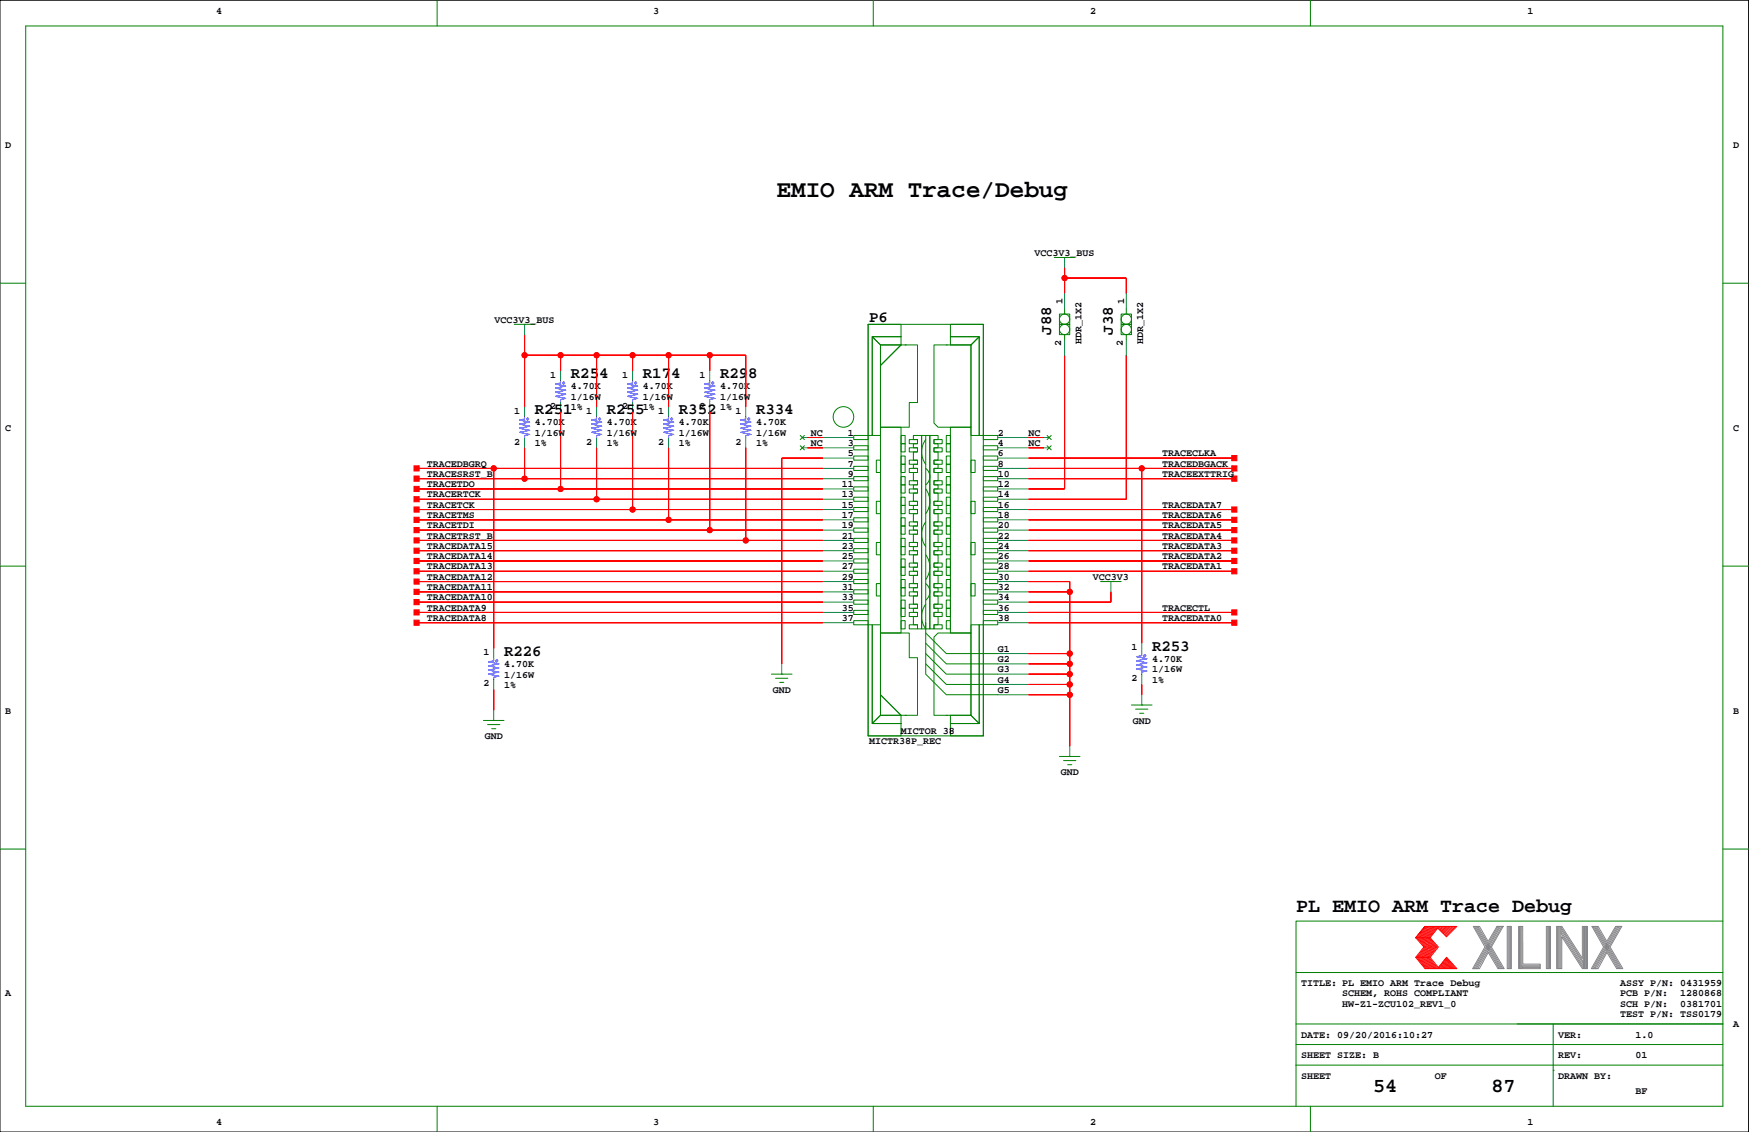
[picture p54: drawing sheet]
<svg xmlns="http://www.w3.org/2000/svg" width="432mm" height="279mm" viewBox="0 0 432 279" stroke-linecap="round" stroke-linejoin="round" font-family="sans-serif">
<defs><g id="words">
<text font-size="6" x="191.7" y="48.5">EMIO ARM Trace/Debug</text>
<g font-size="4.9">
<text x="320" y="225.2">PL EMIO ARM Trace Debug</text>
<text x="339" y="269.6">54</text>
<text x="368.2" y="269.6">87</text>
</g>
<g font-size="3.9">
<text x="214.6" y="79.4">P6</text>
<text x="259.5" y="82.6" transform="rotate(-90 259.5 82.6)">J88</text>
<text x="274.7" y="82.6" transform="rotate(-90 274.7 82.6)">J38</text>
<text x="140.9" y="93.3">R254</text>
<text x="158.7" y="93.3">R174</text>
<text x="177.8" y="93.3">R298</text>
<text x="132" y="102.2">R251</text>
<text x="149.8" y="102.2">R255</text>
<text x="167.6" y="102.2">R352</text>
<text x="186.6" y="102.2">R334</text>
<text x="124.4" y="161.9">R226</text>
<text x="284.4" y="160.6">R253</text>
</g>
<g font-size="2.5">
<text x="53.3" y="3.4">4</text>
<text x="161.3" y="3.4">3</text>
<text x="269.2" y="3.4">2</text>
<text x="377.1" y="3.4">1</text>
<text x="1.3" y="36.4">D</text>
<text x="427.9" y="36.4">D</text>
<text x="255.4" y="63.1">VCC3V3_BUS</text>
<text x="262.3" y="75" transform="rotate(-90 262.3 75)">1</text>
<text x="277.5" y="75" transform="rotate(-90 277.5 75)">1</text>
<text x="122.1" y="79.6">VCC3V3_BUS</text>
<text x="262" y="85.3" transform="rotate(-90 262 85.3)">2</text>
<text x="267" y="85" transform="rotate(-90 267 85)">HDR_1X2</text>
<text x="277.2" y="85.3" transform="rotate(-90 277.2 85.3)">2</text>
<text x="282.2" y="85" transform="rotate(-90 282.2 85)">HDR_1X2</text>
<text x="135.9" y="93.2">1</text>
<text x="153.6" y="93.2">1</text>
<text x="172.7" y="93.2">1</text>
<text x="135.9" y="100.8">2</text>
<text x="140.9" y="101.2">1%</text>
<text x="140.9" y="96.1">4.70K</text>
<text x="140.9" y="98.7">1/16W</text>
<text x="153.6" y="100.8">2</text>
<text x="158.7" y="96.1">4.70K</text>
<text x="158.7" y="101.2">1%</text>
<text x="158.7" y="98.7">1/16W</text>
<text x="172.7" y="100.8">2</text>
<text x="177.8" y="96.1">4.70K</text>
<text x="177.8" y="101.2">1%</text>
<text x="177.8" y="98.7">1/16W</text>
<text x="1.3" y="106.3">C</text>
<text x="127" y="102.1">1</text>
<text x="132" y="105">4.70K</text>
<text x="132" y="107.5">1/16W</text>
<text x="144.7" y="102.1">1</text>
<text x="149.8" y="105">4.70K</text>
<text x="149.8" y="107.5">1/16W</text>
<text x="162.5" y="102.1">1</text>
<text x="167.6" y="105">4.70K</text>
<text x="167.6" y="107.5">1/16W</text>
<text x="181.6" y="102.1">1</text>
<text x="186.6" y="105">4.70K</text>
<text x="186.6" y="107.5">1/16W</text>
<text x="200.2" y="107.5">NC</text>
<text x="209.3" y="107.5">1</text>
<text x="246.3" y="107.5">2</text>
<text x="253.9" y="107.5">NC</text>
<text x="427.9" y="106.3">C</text>
<text x="127" y="109.7">2</text>
<text x="132" y="110.1">1%</text>
<text x="144.7" y="109.7">2</text>
<text x="149.8" y="110.1">1%</text>
<text x="162.5" y="109.7">2</text>
<text x="167.6" y="110.1">1%</text>
<text x="181.6" y="109.7">2</text>
<text x="186.6" y="110.1">1%</text>
<text x="200.2" y="110.1">NC</text>
<text x="209.3" y="112.6">5</text>
<text x="209.3" y="110.1">3</text>
<text x="246.3" y="110.1">4</text>
<text x="246.3" y="112.6">6</text>
<text x="253.9" y="110.1">NC</text>
<text x="287" y="112.6">TRACECLKA</text>
<text x="105.4" y="117.7">TRACESRST_B</text>
<text x="105.4" y="115.2">TRACEDBGRQ</text>
<text x="209.3" y="117.7">9</text>
<text x="209.3" y="115.2">7</text>
<text x="246.3" y="115.2">8</text>
<text x="246.3" y="117.7">10</text>
<text x="287" y="117.7">TRACEEXTTRIG</text>
<text x="287" y="115.2">TRACEDBGACK</text>
<text x="105.4" y="120.2">TRACETDO</text>
<text x="105.4" y="122.8">TRACERTCK</text>
<text x="105.4" y="125.3">TRACETCK</text>
<text x="207.8" y="125.3">15</text>
<text x="207.8" y="120.2">11</text>
<text x="207.8" y="122.8">13</text>
<text x="246.3" y="125.3">16</text>
<text x="246.3" y="120.2">12</text>
<text x="246.3" y="122.8">14</text>
<text x="287" y="125.3">TRACEDATA7</text>
<text x="105.4" y="127.9">TRACETMS</text>
<text x="105.4" y="130.4">TRACETDI</text>
<text x="207.8" y="130.4">19</text>
<text x="207.8" y="127.9">17</text>
<text x="246.3" y="127.9">18</text>
<text x="246.3" y="130.4">20</text>
<text x="287" y="127.9">TRACEDATA6</text>
<text x="287" y="130.4">TRACEDATA5</text>
<text x="105.4" y="135.5">TRACEDATA15</text>
<text x="105.4" y="132.9">TRACETRST_B</text>
<text x="207.8" y="132.9">21</text>
<text x="207.8" y="135.5">23</text>
<text x="246.3" y="132.9">22</text>
<text x="246.3" y="135.5">24</text>
<text x="287" y="132.9">TRACEDATA4</text>
<text x="287" y="135.5">TRACEDATA3</text>
<text x="105.4" y="143.1">TRACEDATA12</text>
<text x="105.4" y="140.6">TRACEDATA13</text>
<text x="105.4" y="138">TRACEDATA14</text>
<text x="207.8" y="143.1">29</text>
<text x="207.8" y="140.6">27</text>
<text x="207.8" y="138">25</text>
<text x="246.3" y="143.1">30</text>
<text x="246.3" y="138">26</text>
<text x="246.3" y="140.6">28</text>
<text x="269.8" y="143.1">VCC3V3</text>
<text x="287" y="138">TRACEDATA2</text>
<text x="287" y="140.6">TRACEDATA1</text>
<text x="105.4" y="148.2">TRACEDATA10</text>
<text x="105.4" y="145.6">TRACEDATA11</text>
<text x="207.8" y="145.6">31</text>
<text x="207.8" y="148.2">33</text>
<text x="246.3" y="145.6">32</text>
<text x="246.3" y="148.2">34</text>
<text x="105.4" y="153.3">TRACEDATA8</text>
<text x="105.4" y="150.7">TRACEDATA9</text>
<text x="207.8" y="150.7">35</text>
<text x="207.8" y="153.3">37</text>
<text x="246.3" y="150.7">36</text>
<text x="246.3" y="153.3">38</text>
<text x="287" y="150.7">TRACECTL</text>
<text x="287" y="153.3">TRACEDATA0</text>
<text x="119.4" y="161.8">1</text>
<text x="246.3" y="160.9">G1</text>
<text x="279.3" y="160.5">1</text>
<text x="124.4" y="164.7">4.70K</text>
<text x="124.4" y="167.2">1/16W</text>
<text x="246.3" y="166">G3</text>
<text x="246.3" y="163.4">G2</text>
<text x="284.4" y="163.4">4.70K</text>
<text x="284.4" y="166">1/16W</text>
<text x="119.4" y="169.4">2</text>
<text x="124.4" y="169.8">1%</text>
<text x="190.8" y="171">GND</text>
<text x="246.3" y="171">G5</text>
<text x="246.3" y="168.5">G4</text>
<text x="279.3" y="168.1">2</text>
<text x="284.4" y="168.5">1%</text>
<text x="1.3" y="176.1">B</text>
<text x="279.7" y="178.7">GND</text>
<text x="427.9" y="176.1">B</text>
<text x="119.7" y="182.5">GND</text>
<text x="214.6" y="183.7">MICTR38P_REC</text>
<text x="222.4" y="181.2">MICTOR 38</text>
<text x="261.9" y="191.4">GND</text>
<text x="1.3" y="245.9">A</text>
<text x="321.2" y="243.4">TITLE: PL EMIO ARM Trace Debug</text>
<text x="331.4" y="245.9">SCHEM, ROHS COMPLIANT</text>
<text x="400" y="245.9">PCB P/N:</text>
<text x="400" y="243.4">ASSY P/N: 0431959</text>
<text x="414.8" y="245.9">1280868</text>
<text x="331.4" y="248.5">HW-Z1-ZCU102_REV1_0</text>
<text x="400" y="251">TEST P/N: TSS0179</text>
<text x="400" y="248.5">SCH P/N:</text>
<text x="414.8" y="248.5">0381701</text>
<text x="321.2" y="256.1">DATE: 09/20/2016:10:27</text>
<text x="384.7" y="256.1">VER:</text>
<text x="403.8" y="256.1">1.0</text>
<text x="427.9" y="253.6">A</text>
<text x="321.2" y="261.2">SHEET SIZE: B</text>
<text x="384.7" y="261.2">REV:</text>
<text x="403.8" y="261.2">01</text>
<text x="321.2" y="266.3">SHEET</text>
<text x="354.2" y="266.3">OF</text>
<text x="384.7" y="266.3">DRAWN BY:</text>
<text x="403.8" y="270.1">BF</text>
<text x="53.3" y="277.7">4</text>
<text x="161.3" y="277.7">3</text>
<text x="269.2" y="277.7">2</text>
<text x="377.1" y="277.7">1</text>
</g>
</g></defs>
<path d="M0 .1h431.7v279.3h-431.7z" fill="none" stroke="#000" stroke-width=".25"/>
<g fill="none" stroke="#008000" stroke-width=".25">
<path d="M6.3 6.4h419.1v266.7h-419.1zM107.9 .1v6.3M215.6 .1v6.3M323.5 .1v6.3M0 69.9h6.3M260.3 63.5h5.1M261.6 77.5h2.5v2.6h-2.5zM262.8 63.5h.1M262.8 76.2v1.3M276.8 77.5h2.5v2.6h-2.5zM278.1 76.2v1.3M425.4 69.9h6.3"/>
<path d="M127 80.1h5.1M129.5 80.1h.1M214.3 80.1h28.5v101.5h-28.5zM214.3 80.1h8.2v3h-7.2v24.4h-1zM215.3 83.1h7.2v2h-5.1zM215.3 83.1l2.1 2v22.4h-2.1zM217.4 85.1h5.1l-5.1 5.1zM222.5 85.1h4v14.3h-2v6h-7.1v-15.2zM223.5 85.1h.1M230.6 85.1h9.1v20.3h-8.1l-1-1zM233.6 85.1h.1M234.6 80.1h8.2v27.4h-1v-24.4h-7.2z"/>
<path d="M234.6 83.1h7.2l-2.1 2h-5.1zM239.7 85.1l2.1-2v24.4h-2.1zM261.6 80.1h2.5v2.5h-2.5zM262.8 82.6v1.3M276.8 80.1h2.5v2.5h-2.5zM278.1 82.6v1.3M197.6 107.5l1 1M197.6 110l1 1M198.6 107.5l-1 1M198.6 110l-1 1M210.8 107.5h3.5v1h-3.5zM210.8 110h3.5v1h-3.5z"/>
<path d="M210.8 112.6h3.5v1h-3.5zM210.8 115.1h3.5v1h-3.5zM210.8 117.6h3.5v1.1h-3.5zM216.4 113.6h1v3h-1zM217.4 105.4h5.1v50.8h-5.1zM222.5 119.7h1v2h-1zM222.5 117.6h1v2.1h-1zM222.5 114.6h1v2h-1zM222.5 112.6h1v2h-1zM222.5 107.5h1v2h-1zM222.5 109.5h1v2h-1zM224.5 118.7h2v1h-2z"/>
<path d="M224.5 108.5h2v1h-2zM224.5 110.5h2v1h-2zM224.5 113.6h2v1h-2zM224.5 115.6h2v1h-2zM225.5 107.5h2v47.7h-1v-1h-1v-2h1v-1h-1v-1.1h1v-1h-1v-2h1v-1h-1v-1h1v-1.1h-1v-2h1v-1h-1v-1h1v-1h-1v-2.1h1v-1h-1v-1h1v-1h-1v-2h1v-1.1h-1v-1h1v-1h-1v-2h1v-1h-1v-1.1h1v-1h-1v-2h1v-1h-1v-1h1v-1h-1v-2.1h1v-1h-1v-1h1v-1h-1v-2.1h1v-1h-1v-1h1v-1h-1zM227.5 107.5h2.1v47.7h-2.1zM228.5 107.5l.1 47.7a5.1 5.1 0 0 1 0-6.1M228.6 115.6a2.54 2.54 0 0 1 0 4.1M228.6 108.5a5.1 5.1 0 0 0 0 6.1M229.6 107.5h2v1h-1v1h1v1h-1v1h1v2.1h-1v1h1v1h-1v1h1v2.1h-1v1h1v1h-1v1h1v2h-1v1h1v1.1h-1v1h1v2h-1v1h1v1h-1v1.1h1v2h-1v1h1v1h-1v1h1v2.1h-1v1h1v1h-1v1h1v2h-1v1.1h1v1h-1v1h1v2h-1v1h1v1.1h-1v1h1v2h-1v1h-1zM230.6 118.7h2v1h-2zM230.6 108.5h2v1h-2z"/>
<path d="M230.6 110.5h2v1h-2zM230.6 113.6h2v1h-2zM230.6 115.6h2v1h-2zM233.6 119.7h1v2h-1zM233.6 117.6h1v2.1h-1zM233.6 114.6h1v2h-1zM233.6 112.6h1v2h-1zM233.6 107.5h1v2h-1zM233.6 109.5h1v2h-1zM234.6 105.4h5.1v50.8h-5.1zM239.7 113.6h1v3h-1zM242.8 117.6h3.5v1.1h-3.5z"/>
<path d="M242.8 115.1h3.5v1h-3.5zM242.8 112.6h3.5v1h-3.5zM242.8 110h3.5v1h-3.5zM242.8 107.5h3.5v1h-3.5zM258.5 107.5l1 1M258.5 110l1 1M259.5 107.5l-1 1M259.5 110l-1 1M0 139.7h6.3M210.8 125.3h3.5v1h-3.5zM210.8 122.7h3.5v1h-3.5zM210.8 120.2h3.5v1h-3.5z"/>
<path d="M210.8 135.4h3.5v1h-3.5zM210.8 132.9h3.5v1h-3.5zM210.8 130.3h3.5v1.1h-3.5zM210.8 127.8h3.5v1h-3.5zM210.8 138h3.5v1h-3.5zM216.4 123.7h1v3.1h-1zM216.4 133.9h1v3h-1zM222.5 140h1v2h-1zM222.5 138h1v2h-1zM222.5 134.9h1v2h-1zM222.5 132.9h1v2h-1zM222.5 129.8h1v2.1h-1z"/>
<path d="M222.5 127.8h1v2h-1zM222.5 124.7h1v2.1h-1zM222.5 122.7h1v2h-1zM224.5 139h2v1h-2zM224.5 135.9h2v1h-2zM224.5 133.9h2v1h-2zM224.5 130.8h2v1.1h-2zM224.5 128.8h2v1h-2zM224.5 125.8h2v1h-2zM224.5 123.7h2v1h-2zM224.5 120.7h2v1h-2zM228.5 120.7a5.1 5.1 0 0 1 0 6.1"/>
<path d="M228.5 136.9a5.1 5.1 0 0 1 0 6.1M228.6 128.8a5.1 5.1 0 0 0 0 6.1M230.6 139h2v1h-2zM230.6 135.9h2v1h-2zM230.6 133.9h2v1h-2zM230.6 130.8h2v1.1h-2zM230.6 128.8h2v1h-2zM230.6 125.8h2v1h-2zM230.6 123.7h2v1h-2zM230.6 120.7h2v1h-2zM233.6 140h1v2h-1zM233.6 138h1v2h-1z"/>
<path d="M233.6 134.9h1v2h-1zM233.6 132.9h1v2h-1zM233.6 129.8h1v2.1h-1zM233.6 127.8h1v2h-1zM233.6 124.7h1v2.1h-1zM233.6 122.7h1v2h-1zM239.7 133.9h1v3h-1zM239.7 123.7h1v3.1h-1zM242.8 138h3.5v1h-3.5zM242.8 127.8h3.5v1h-3.5zM242.8 130.3h3.5v1.1h-3.5zM242.8 132.9h3.5v1h-3.5z"/>
<path d="M242.8 135.4h3.5v1h-3.5zM242.8 120.2h3.5v1h-3.5zM242.8 122.7h3.5v1h-3.5zM242.8 125.3h3.5v1h-3.5zM425.4 139.7h6.3M210.8 145.6h3.5v1h-3.5zM210.8 143h3.5v1h-3.5zM210.8 140.5h3.5v1h-3.5zM210.8 153.2h3.5v1h-3.5zM210.8 150.7h3.5v1h-3.5zM210.8 148.1h3.5v1h-3.5zM214.3 154.2h1v24.4h7.2v3h-8.2z"/>
<path d="M215.3 154.2h2.1v22.4l-2.1 2zM216.4 144h1v3.1h-1zM217.4 156.2h7.1v6.1h2v14.3h-4l-5.1-5.1zM222.5 153.2h1v2h-1zM222.5 150.1h1v2.1h-1zM222.5 148.1h1v2h-1zM222.5 145.1h1v2h-1zM222.5 143h1v2.1h-1zM224.5 154.2h2v1h-2zM224.5 151.2h2v1h-2zM224.5 149.1h2v1h-2zM224.5 146.1h2v1h-2z"/>
<path d="M224.5 144h2v1.1h-2zM224.5 141h2v1h-2zM228.5 158.8v2.5l5.1 5.1h12.7M228.5 156.2v2.6l5.1 5.1h12.7M228.5 153.7v2.5l5.1 5.1h12.7M228.6 144.1a2.54 2.54 0 0 1 0 4M230.6 154.2h2v1h-2zM230.6 151.2h2v1h-2zM230.6 149.1h2v1h-2zM230.6 146.1h2v1h-2zM230.6 144h2v1.1h-2zM230.6 141h2v1h-2z"/>
<path d="M231.6 156.2h8.1v20.4h-9.1v-19.3zM233.6 153.2h1v2h-1zM233.6 150.1h1v2.1h-1zM233.6 148.1h1v2h-1zM233.6 145.1h1v2h-1zM233.6 143h1v2.1h-1zM239.7 144h1v3.1h-1zM239.7 154.2h2.1v24.4l-2.1-2zM241.8 154.2h1v27.4h-8.2v-3h7.2zM242.8 148.1h3.5v1h-3.5zM242.8 150.7h3.5v1h-3.5zM242.8 153.2h3.5v1h-3.5z"/>
<path d="M242.8 140.5h3.5v1h-3.5zM242.8 143h3.5v1h-3.5zM242.8 145.6h3.5v1h-3.5zM271.7 143.5h5.1M274.3 143.5h.1M119.4 177.8h5M120.4 178.8h3M121.4 179.9h1M121.9 177.8h.1M190.5 166.4h5M191.5 167.4h3M192.5 168.4h1"/>
<path d="M193 166.4h.1M217.4 171.5l5.1 5.1h-5.1zM217.4 176.6h5.1v2h-7.2zM223.5 176.6h.1M228.5 163.9v2.5l5.1 5.1h12.7M228.5 161.3v2.6l5.1 5h12.7M233.6 176.6h.1M234.6 176.6h5.1l2.1 2h-7.2zM279.3 174h5.1M280.4 175h3M281.4 176h1M281.9 174h.1"/>
<path d="M261.6 186.7h5M262.6 187.7h3M263.6 188.7h1M264.1 186.7h.1M0 209.6h6.3M425.4 209.6h6.3M425.4 227.3h-105.4v35.6M320 257.8h105.4M320 252.7h105.4M320 240h105.4M383.5 252.7v20.4M107.9 273.1v6.3"/>
<path d="M215.6 273.1v6.3M320 262.9v10.2M320 262.9h105.4M323.5 273.1v6.3M383.5 264.2h.1"/>
<circle cx="262.8" cy="78.8" r="1.27"/>
<circle cx="278.1" cy="78.8" r="1.27"/>
<circle cx="262.8" cy="81.3" r="1.27"/>
<circle cx="278.1" cy="81.3" r="1.27"/>
<circle cx="208.2" cy="102.9" r="2.54"/>
</g>
<g fill="none" stroke="#f00" stroke-width=".25">
<path d="M262.8 68.6h15.3v3.8M262.8 66.1v6.3M129.5 82.6v17.8M129.5 87.7h54.6v12.7M138.4 87.7v3.8M147.3 87.7v12.7M156.2 87.7v3.8M165.1 87.7v12.7M175.2 87.7v3.8M262.8 87.7v33h-8.9M278.1 87.7v35.5h-24.2M102.8 118.1h100.4"/>
<path d="M102.8 115.6h100.4M121.9 115.6v44.4M129.5 110.5v7.6M138.4 101.6v19.1M147.3 110.5v12.7M156.2 101.6v24.2M165.1 110.5v17.8M175.2 101.6v29.2M184.1 110.5v22.9M199.3 108h3.9M199.3 110.5h3.9M203.2 113.1h-10.2v50.8"/>
<path d="M253.9 113.1h50.8M253.9 118.1h50.8M253.9 115.6h50.8M253.9 108h3.9M253.9 110.5h3.9M281.9 115.6v43.2M102.8 135.9h100.4M102.8 125.8h100.4M102.8 128.3h100.4M102.8 130.8h100.4M102.8 133.4h100.4M102.8 138.5h100.4"/>
<path d="M102.8 123.2h100.4M102.8 120.7h100.4M253.9 135.9h50.8M253.9 125.8h50.8M253.9 128.3h50.8M253.9 130.8h50.8M253.9 133.4h50.8M253.9 138.5h50.8M102.8 148.6h100.4M102.8 146.1h100.4M102.8 143.5h100.4M102.8 141h100.4"/>
<path d="M102.8 153.7h100.4M102.8 151.2h100.4M253.9 143.5h10.2v40.7M253.9 146.1h10.2M253.9 141h50.8M253.9 153.7h50.8M253.9 151.2h50.8M274.3 146.1v2.5h-20.4M121.9 170.2v5.1M253.9 161.3h10.2M253.9 163.9h10.2M253.9 166.4h10.2"/>
<path d="M253.9 168.9h10.2M253.9 171.5h10.2M281.9 168.9v2.6M349.5 236.3h3.6M349.9 231.5l1.9 2.2-2 2.6 2.2 2.8M350.1 236.3l2.2 2.8M350.2 231.5l1.9 2.3-2 2.5M350.4 236.3l2.2 2.8M350.5 231.5l1.9 2.3-2 2.5M350.6 236.3l2.3 2.7M350.8 231.5l1.9 2.3-2 2.5M351 236.3l2.2 2.8"/>
<path d="M351.1 231.5l1.9 2.3-2 2.5M351.3 236.3l2.2 2.8M351.4 231.5l1.9 2.3-2 2.5M351.6 236.3l2.2 2.8M351.7 231.5l1.9 2.2M351.8 228.7l-2.3 2.8 2.3-2.8h7.9l-2.6 2.5-2.1-2.1-1.9 2.4 2 2.2-2 2.6 2 2.5 2-2.5 2.6 2.8h-7.9l-2.3-2.8M351.9 236.3l2.2 2.8M352 231.5l1.9 2.2M352.1 228.7l-2.2 2.7M352.2 236.3l2.2 2.8M352.3 231.5l1.9 2.3-2 2.5M352.4 228.7l-2.2 2.7"/>
<path d="M352.5 236.3l2.2 2.8M352.6 231.5l1.9 2.2M352.7 228.7l-2.2 2.7M352.8 236.3l2.2 2.8M352.8 231.5l2 2.2M353 228.7l-2.2 2.7M353.1 231.5h-3.6l2.1 2.2-2.1 2.6M353.2 228.7l-2.1 2.7M353.6 233.8l-2 2.5M353.6 228.7l-2.2 2.7M353.8 228.7l-2.1 2.7M353.9 233.8l-1.9 2.4"/>
<path d="M354.1 228.7l-2.1 2.7M354.4 228.7l-2.1 2.7M354.5 233.8l-2 2.5M354.7 228.7l-2.1 2.7M354.8 233.8l-2 2.5M355 228.7l-2.1 2.7M355.2 238.8l.2 .3M355.3 238.6l.4 .5M355.4 228.7l-.4 .4M355.4 238.4l.6 .7M355.6 238.3l.7 .8M355.7 238.1l.9 1"/>
<path d="M355.7 228.7l-.5 .5M355.9 237.9l1 1.2M356 237.8l1.2 1.3M356.1 228.7l-.8 .7M356.1 237.6l1.4 1.4M356.3 237.4l1.5 1.7M356.4 237.2l1.6 1.9M356.5 228.7l-1 .9M356.5 237.1l1.8 2M356.7 236.9l1.9 2.2M356.8 236.7l2.1 2.4M356.8 228.7l-1.1 1.1"/>
<path d="M356.9 236.6l2.3 2.5M357.1 236.5l2.3 2.6M357.2 228.7l-1.3 1.2M357.5 228.7l-1.4 1.4M357.8 228.7l-1.6 1.6M358.2 228.7l-1.8 1.7M358.5 228.7l-1.9 1.9M359 228.7l-2.2 2.1M359.3 228.7l-2.3 2.3"/>
<circle cx="262.8" cy="68.6" r=".63"/>
<circle cx="129.5" cy="87.7" r=".63"/>
<circle cx="138.4" cy="87.7" r=".63"/>
<circle cx="147.3" cy="87.7" r=".63"/>
<circle cx="156.2" cy="87.7" r=".63"/>
<circle cx="165.1" cy="87.7" r=".63"/>
<circle cx="175.2" cy="87.7" r=".63"/>
<circle cx="121.9" cy="115.6" r=".63"/>
<circle cx="129.5" cy="118.1" r=".63"/>
<circle cx="281.9" cy="115.6" r=".63"/>
<circle cx="138.4" cy="120.7" r=".63"/>
<circle cx="147.3" cy="123.2" r=".63"/>
<circle cx="156.2" cy="125.8" r=".63"/>
<circle cx="165.1" cy="128.3" r=".63"/>
<circle cx="175.2" cy="130.8" r=".63"/>
<circle cx="184.1" cy="133.4" r=".63"/>
<circle cx="264.1" cy="146.1" r=".63"/>
<circle cx="264.1" cy="166.4" r=".63"/>
<circle cx="264.1" cy="171.5" r=".63"/>
<circle cx="264.1" cy="163.9" r=".63"/>
<circle cx="264.1" cy="168.9" r=".63"/>
<circle cx="264.1" cy="161.3" r=".63"/>
</g>
<g fill="none" stroke="#848684" stroke-width=".25">
<path d="M364 228.7l6.1 10.4M364.3 228.7l6.1 10.4M364.6 228.7l6.1 10.4M364.9 228.7l6.1 10.4M367.4 232.3l-2.1-3.6h-1.6l2.9 5-3 5.4h1.7l2.1-4 2.4 4h1.6l-3.2-5.4M369.6 228.7l-2.2 3.6M369.8 228.7l-5.9 10.4M370.2 228.7l-6 10.4M370.5 228.7l-6 10.4M370.8 228.7l-6 10.4M371.1 228.7h-1.5h1.5l-2.9 5M372.1 228.7h1v10.4h-1z"/>
<path d="M372.4 228.7v10.4M372.6 228.7v10.4M372.9 228.7v10.4M374.9 228.7h1v9.3h4.3v1.1h-5.3zM375.1 228.7v10.4M375.4 228.7v10.4M375.7 228.7v10.4M375.7 238.2h4.5M375.7 238.5h4.5M375.7 238.8h4.5M381.8 228.7h1v10.4h-1zM382 228.7v10.4"/>
<path d="M382.3 228.7v10.4M382.5 228.7v10.4M384.3 228.7h1.3l5.1 7.8v-7.8h1.2v10.4h-1.2l-5.1-7.9v7.9h-1.3zM384.5 228.7v10.4M384.8 228.7v10.4M385.1 228.7v10.4M385.3 228.7v10.4M385.3 230.3l5.6 8.7M385.3 229.8l5.6 8.7M385.3 229.2l5.6 8.7M385.3 228.8l5.6 8.7M390.9 228.7v10.4"/>
<path d="M391.2 228.7v10.4M391.5 228.7v10.4M391.7 228.6v10.4M393.3 228.7l6.1 10.4M393.6 228.7l6.1 10.4M393.9 228.7l6.1 10.4M394.2 228.7l6.1 10.4M396.7 232.3l-2.1-3.6h-1.6l2.9 5-3 5.4M397.5 233.7l3.2 5.4h-1.6l-2.4-4-2.2 4h-1.6M398.9 228.7l-2.2 3.6M399.1 228.7l-6 10.4M399.4 228.7l-5.9 10.4"/>
<path d="M399.7 228.7l-5.9 10.4M400.1 228.7l-6 10.4M400.4 228.7h-1.5h1.5l-2.9 5"/>
</g>
<g fill="none" stroke="#008080" stroke-width=".25">
<path d="M262.8 63.5v2.6M262.8 72.4v3.8M278.1 72.4v3.8M129.5 80.1v2.5M138.4 91.5v2.5M138.4 99.1v2.5M156.2 91.5v2.5M156.2 99.1v2.5M175.2 91.5v2.5M175.2 99.1v2.5M262.8 83.9v3.8M278.1 83.9v3.8"/>
<path d="M129.5 100.4v2.5M129.5 108v2.5M147.3 100.4v2.5M147.3 108v2.5M165.1 100.4v2.5M165.1 108v2.5M184.1 100.4v2.5M184.1 108v2.5M198.1 110.5h1.2M198.1 108h1.2M203.2 118.1h7.6M203.2 115.6h7.6"/>
<path d="M203.2 113.1h7.6M203.2 110.5h7.6M203.2 108h7.6M246.3 118.1h7.6M246.3 115.6h7.6M246.3 113.1h7.6M246.3 110.5h7.6M246.3 108h7.6M257.8 110.5h1.2M257.8 108h1.2M203.2 138.5h7.6M203.2 135.9h7.6"/>
<path d="M203.2 133.4h7.6M203.2 130.8h7.6M203.2 128.3h7.6M203.2 123.2h7.6M203.2 120.7h7.6M203.2 125.8h7.6M246.3 138.5h7.6M246.3 135.9h7.6M246.3 133.4h7.6M246.3 130.8h7.6M246.3 128.3h7.6M246.3 123.2h7.6"/>
<path d="M246.3 120.7h7.6M246.3 125.8h7.6M203.2 153.7h7.6M203.2 151.2h7.6M203.2 148.6h7.6M203.2 141h7.6M203.2 146.1h7.6M203.2 143.5h7.6M246.3 153.7h7.6M246.3 151.2h7.6M246.3 148.6h7.6M246.3 141h7.6"/>
<path d="M246.3 146.1h7.6M246.3 143.5h7.6M274.3 143.5v2.6M281.9 158.8v2.5M121.9 160v2.6M121.9 167.7v2.5M121.9 175.3v2.5M193 163.9v2.5M246.3 161.3h7.6M246.3 163.9h7.6M246.3 166.4h7.6M246.3 168.9h7.6"/>
<path d="M246.3 171.5h7.6M281.9 166.4v2.5M281.9 171.5v2.5M264.1 184.2v2.5"/>
</g>
<g fill="none" stroke="#00f" stroke-width=".25">
<path d="M138.4 94v.5l-1.3 .3 2.6 .5-2.6 .5 2.6 .5-2.6 .5 2.6 .5-2.6 .5 2.6 .5-1.3 .3v.5M156.2 94v.5l-1.3 .3 2.5 .5-2.5 .5 2.5 .5-2.5 .5 2.5 .5-2.5 .5 2.5 .5-1.2 .3v.5M175.2 94v.5l-1.2 .3 2.5 .5-2.5 .5 2.5 .5-2.5 .5 2.5 .5-2.5 .5 2.5 .5-1.3 .3v.5M129.5 102.9v.5l-1.3 .3 2.6 .5-2.6 .5 2.6 .5-2.6 .5 2.6 .5-2.6 .5 2.6 .5-1.3 .3v.5M147.3 102.9v.5l-1.3 .3 2.6 .5-2.6 .5 2.6 .5-2.6 .5 2.6 .5-2.6 .5 2.6 .5-1.3 .3v.5M165.1 102.9v.5l-1.3 .3 2.5 .5-2.5 .5 2.5 .5-2.5 .5 2.5 .5-2.5 .5 2.5 .5-1.2 .3v.5M184.1 102.9v.5l-1.3 .3 2.6 .5-2.6 .5 2.6 .5-2.6 .5 2.6 .5-2.6 .5 2.6 .5-1.3 .3v.5M121.9 162.6v.5l-1.3 .2 2.6 .6-2.6 .5 2.6 .5-2.6 .5 2.6 .5-2.6 .5 2.6 .5-1.3 .3v.5M281.9 161.3v.5l-1.3 .3 2.5 .5-2.5 .5 2.5 .5-2.5 .5 2.5 .5-2.5 .5 2.5 .5-1.2 .3v.5"/>
<circle cx="139.2" cy="94.5" r=".25"/>
<circle cx="156.9" cy="94.5" r=".25"/>
<circle cx="176" cy="94.5" r=".25"/>
<circle cx="130.3" cy="103.4" r=".25"/>
<circle cx="148" cy="103.4" r=".25"/>
<circle cx="165.8" cy="103.4" r=".25"/>
<circle cx="184.9" cy="103.4" r=".25"/>
<circle cx="122.7" cy="163.1" r=".25"/>
<circle cx="282.6" cy="161.8" r=".25"/>
</g>
<g fill="#f00" stroke="#f00" stroke-width=".25">
<path d="M278.1 68.6v3.8z" fill-rule="evenodd"/>
<path d="M262.8 68.6h15.3z" fill-rule="evenodd"/>
<path d="M262.8 68.6v3.8z" fill-rule="evenodd"/>
<path d="M262.8 66.1v2.5z" fill-rule="evenodd"/>
<path d="M129.5 87.7v12.7z" fill-rule="evenodd"/>
<path d="M129.5 82.6v5.1z" fill-rule="evenodd"/>
<path d="M129.5 87.7h8.9z" fill-rule="evenodd"/>
<path d="M138.4 87.7v3.8z" fill-rule="evenodd"/>
<path d="M138.4 87.7h8.9z" fill-rule="evenodd"/>
<path d="M147.3 87.7v12.7z" fill-rule="evenodd"/>
<path d="M147.3 87.7h8.9z" fill-rule="evenodd"/>
<path d="M165.1 87.7v12.7z" fill-rule="evenodd"/>
<path d="M184.1 87.7v12.7z" fill-rule="evenodd"/>
<path d="M175.2 87.7h8.9z" fill-rule="evenodd"/>
<path d="M175.2 87.7v3.8z" fill-rule="evenodd"/>
<path d="M165.1 87.7h10.1z" fill-rule="evenodd"/>
<path d="M156.2 87.7h8.9z" fill-rule="evenodd"/>
<path d="M156.2 87.7v3.8z" fill-rule="evenodd"/>
<path d="M253.9 148.6h20.4z" fill-rule="evenodd"/>
<path d="M274.3 146.1v2.5z" fill-rule="evenodd"/>
<path d="M281.9 168.9v2.6z" fill-rule="evenodd"/>
<path d="M121.9 170.2v5.1z" fill-rule="evenodd"/>
<path d="M253.9 161.3h10.2z" fill-rule="evenodd"/>
<path d="M253.9 163.9h10.2z" fill-rule="evenodd"/>
<path d="M253.9 166.4h10.2z" fill-rule="evenodd"/>
<path d="M253.9 168.9h10.2z" fill-rule="evenodd"/>
<path d="M253.9 171.5h10.2z" fill-rule="evenodd"/>
<path d="M264.1 171.5v12.7z" fill-rule="evenodd"/>
<path d="M264.1 168.9v2.6z" fill-rule="evenodd"/>
<path d="M264.1 166.4v2.5z" fill-rule="evenodd"/>
<path d="M264.1 163.9v2.5z" fill-rule="evenodd"/>
<path d="M264.1 161.3v2.6z" fill-rule="evenodd"/>
<path d="M264.1 146.1v15.2z" fill-rule="evenodd"/>
<path d="M253.9 146.1h10.2z" fill-rule="evenodd"/>
<path d="M264.1 143.5v2.6z" fill-rule="evenodd"/>
<path d="M253.9 143.5h10.2z" fill-rule="evenodd"/>
<path d="M193 113.1h10.2z" fill-rule="evenodd"/>
<path d="M193 113.1v50.8z" fill-rule="evenodd"/>
<path d="M102.8 135.9h100.4z" fill-rule="evenodd"/>
<path d="M102.2 135.3h1.3v1.3h-1.3z" fill-rule="evenodd"/>
<path d="M253.9 118.1h50.8z" fill-rule="evenodd"/>
<path d="M304.1 117.5h1.3v1.3h-1.3z" fill-rule="evenodd"/>
<path d="M253.9 125.8h50.8z" fill-rule="evenodd"/>
<path d="M304.1 125.1h1.3v1.3h-1.3z" fill-rule="evenodd"/>
<path d="M253.9 128.3h50.8z" fill-rule="evenodd"/>
<path d="M304.1 127.7h1.3v1.2h-1.3z" fill-rule="evenodd"/>
<path d="M253.9 130.8h50.8z" fill-rule="evenodd"/>
<path d="M304.1 130.2h1.3v1.3h-1.3z" fill-rule="evenodd"/>
<path d="M253.9 133.4h50.8z" fill-rule="evenodd"/>
<path d="M304.1 132.7h1.3v1.3h-1.3z" fill-rule="evenodd"/>
<path d="M253.9 135.9h50.8z" fill-rule="evenodd"/>
<path d="M304.1 135.3h1.3v1.3h-1.3z" fill-rule="evenodd"/>
<path d="M253.9 138.5h50.8z" fill-rule="evenodd"/>
<path d="M304.1 137.8h1.3v1.3h-1.3z" fill-rule="evenodd"/>
<path d="M253.9 141h50.8z" fill-rule="evenodd"/>
<path d="M304.1 140.4h1.3v1.2h-1.3z" fill-rule="evenodd"/>
<path d="M102.8 153.7h100.4z" fill-rule="evenodd"/>
<path d="M102.2 153.1h1.3v1.2h-1.3z" fill-rule="evenodd"/>
<path d="M102.8 148.6h100.4z" fill-rule="evenodd"/>
<path d="M102.2 148h1.3v1.3h-1.3z" fill-rule="evenodd"/>
<path d="M102.8 143.5h100.4z" fill-rule="evenodd"/>
<path d="M102.2 142.9h1.3v1.3h-1.3z" fill-rule="evenodd"/>
<path d="M102.8 141h100.4z" fill-rule="evenodd"/>
<path d="M102.2 140.4h1.3v1.2h-1.3z" fill-rule="evenodd"/>
<path d="M102.8 138.5h100.4z" fill-rule="evenodd"/>
<path d="M102.2 137.8h1.3v1.3h-1.3z" fill-rule="evenodd"/>
<path d="M102.8 146.1h100.4z" fill-rule="evenodd"/>
<path d="M102.2 145.4h1.3v1.3h-1.3z" fill-rule="evenodd"/>
<path d="M102.8 151.2h100.4z" fill-rule="evenodd"/>
<path d="M102.2 150.5h1.3v1.3h-1.3z" fill-rule="evenodd"/>
<path d="M253.9 113.1h50.8z" fill-rule="evenodd"/>
<path d="M304.1 112.4h1.3v1.3h-1.3z" fill-rule="evenodd"/>
<path d="M253.9 151.2h50.8z" fill-rule="evenodd"/>
<path d="M304.1 150.5h1.3v1.3h-1.3z" fill-rule="evenodd"/>
<path d="M253.9 153.7h50.8z" fill-rule="evenodd"/>
<path d="M304.1 153.1h1.3v1.2h-1.3z" fill-rule="evenodd"/>
<path d="M278.1 87.7v35.5z" fill-rule="evenodd"/>
<path d="M253.9 123.2h24.2z" fill-rule="evenodd"/>
<path d="M262.8 87.7v33z" fill-rule="evenodd"/>
<path d="M253.9 120.7h8.9z" fill-rule="evenodd"/>
<path d="M129.5 118.1h73.7z" fill-rule="evenodd"/>
<path d="M102.8 118.1h26.7z" fill-rule="evenodd"/>
<path d="M129.5 110.5v7.6z" fill-rule="evenodd"/>
<path d="M102.2 117.5h1.3v1.3h-1.3z" fill-rule="evenodd"/>
<path d="M253.9 115.6h28z" fill-rule="evenodd"/>
<path d="M281.9 115.6h22.8z" fill-rule="evenodd"/>
<path d="M281.9 115.6v43.2z" fill-rule="evenodd"/>
<path d="M304.1 115h1.3v1.2h-1.3z" fill-rule="evenodd"/>
<path d="M102.8 120.7h35.6z" fill-rule="evenodd"/>
<path d="M138.4 120.7h64.8z" fill-rule="evenodd"/>
<path d="M138.4 101.6v19.1z" fill-rule="evenodd"/>
<path d="M102.2 120.1h1.3v1.2h-1.3z" fill-rule="evenodd"/>
<path d="M102.8 123.2h44.5z" fill-rule="evenodd"/>
<path d="M147.3 123.2h55.9z" fill-rule="evenodd"/>
<path d="M147.3 110.5v12.7z" fill-rule="evenodd"/>
<path d="M102.2 122.6h1.3v1.3h-1.3z" fill-rule="evenodd"/>
<path d="M121.9 115.6h81.3z" fill-rule="evenodd"/>
<path d="M121.9 115.6v44.4z" fill-rule="evenodd"/>
<path d="M102.8 115.6h19.1z" fill-rule="evenodd"/>
<path d="M102.2 115h1.3v1.2h-1.3z" fill-rule="evenodd"/>
<path d="M102.8 125.8h53.4z" fill-rule="evenodd"/>
<path d="M156.2 125.8h47z" fill-rule="evenodd"/>
<path d="M156.2 101.6v24.2z" fill-rule="evenodd"/>
<path d="M102.2 125.1h1.3v1.3h-1.3z" fill-rule="evenodd"/>
<path d="M165.1 128.3h38.1z" fill-rule="evenodd"/>
<path d="M102.8 128.3h62.3z" fill-rule="evenodd"/>
<path d="M165.1 110.5v17.8z" fill-rule="evenodd"/>
<path d="M102.2 127.7h1.3v1.2h-1.3z" fill-rule="evenodd"/>
<path d="M175.2 130.8h28z" fill-rule="evenodd"/>
<path d="M102.8 130.8h72.4z" fill-rule="evenodd"/>
<path d="M175.2 101.6v29.2z" fill-rule="evenodd"/>
<path d="M102.2 130.2h1.3v1.3h-1.3z" fill-rule="evenodd"/>
<path d="M102.8 133.4h81.3z" fill-rule="evenodd"/>
<path d="M184.1 133.4h19.1z" fill-rule="evenodd"/>
<path d="M184.1 110.5v22.9z" fill-rule="evenodd"/>
<path d="M102.2 132.7h1.3v1.3h-1.3z" fill-rule="evenodd"/>
<path d="M199.3 108h3.9z" fill-rule="evenodd"/>
<path d="M199.3 110.5h3.9z" fill-rule="evenodd"/>
<path d="M253.9 108h3.9z" fill-rule="evenodd"/>
<path d="M253.9 110.5h3.9z" fill-rule="evenodd"/>
<circle cx="262.8" cy="68.6" r=".63"/>
<circle cx="129.5" cy="87.7" r=".63"/>
<circle cx="138.4" cy="87.7" r=".63"/>
<circle cx="147.3" cy="87.7" r=".63"/>
<circle cx="175.2" cy="87.7" r=".63"/>
<circle cx="165.1" cy="87.7" r=".63"/>
<circle cx="156.2" cy="87.7" r=".63"/>
<circle cx="264.1" cy="171.5" r=".63"/>
<circle cx="264.1" cy="168.9" r=".63"/>
<circle cx="264.1" cy="166.4" r=".63"/>
<circle cx="264.1" cy="163.9" r=".63"/>
<circle cx="264.1" cy="161.3" r=".63"/>
<circle cx="264.1" cy="146.1" r=".63"/>
<circle cx="129.5" cy="118.1" r=".63"/>
<circle cx="281.9" cy="115.6" r=".63"/>
<circle cx="138.4" cy="120.7" r=".63"/>
<circle cx="147.3" cy="123.2" r=".63"/>
<circle cx="121.9" cy="115.6" r=".63"/>
<circle cx="156.2" cy="125.8" r=".63"/>
<circle cx="165.1" cy="128.3" r=".63"/>
<circle cx="175.2" cy="130.8" r=".63"/>
<circle cx="184.1" cy="133.4" r=".63"/>
</g>
<use href="#words"/>
</svg>
